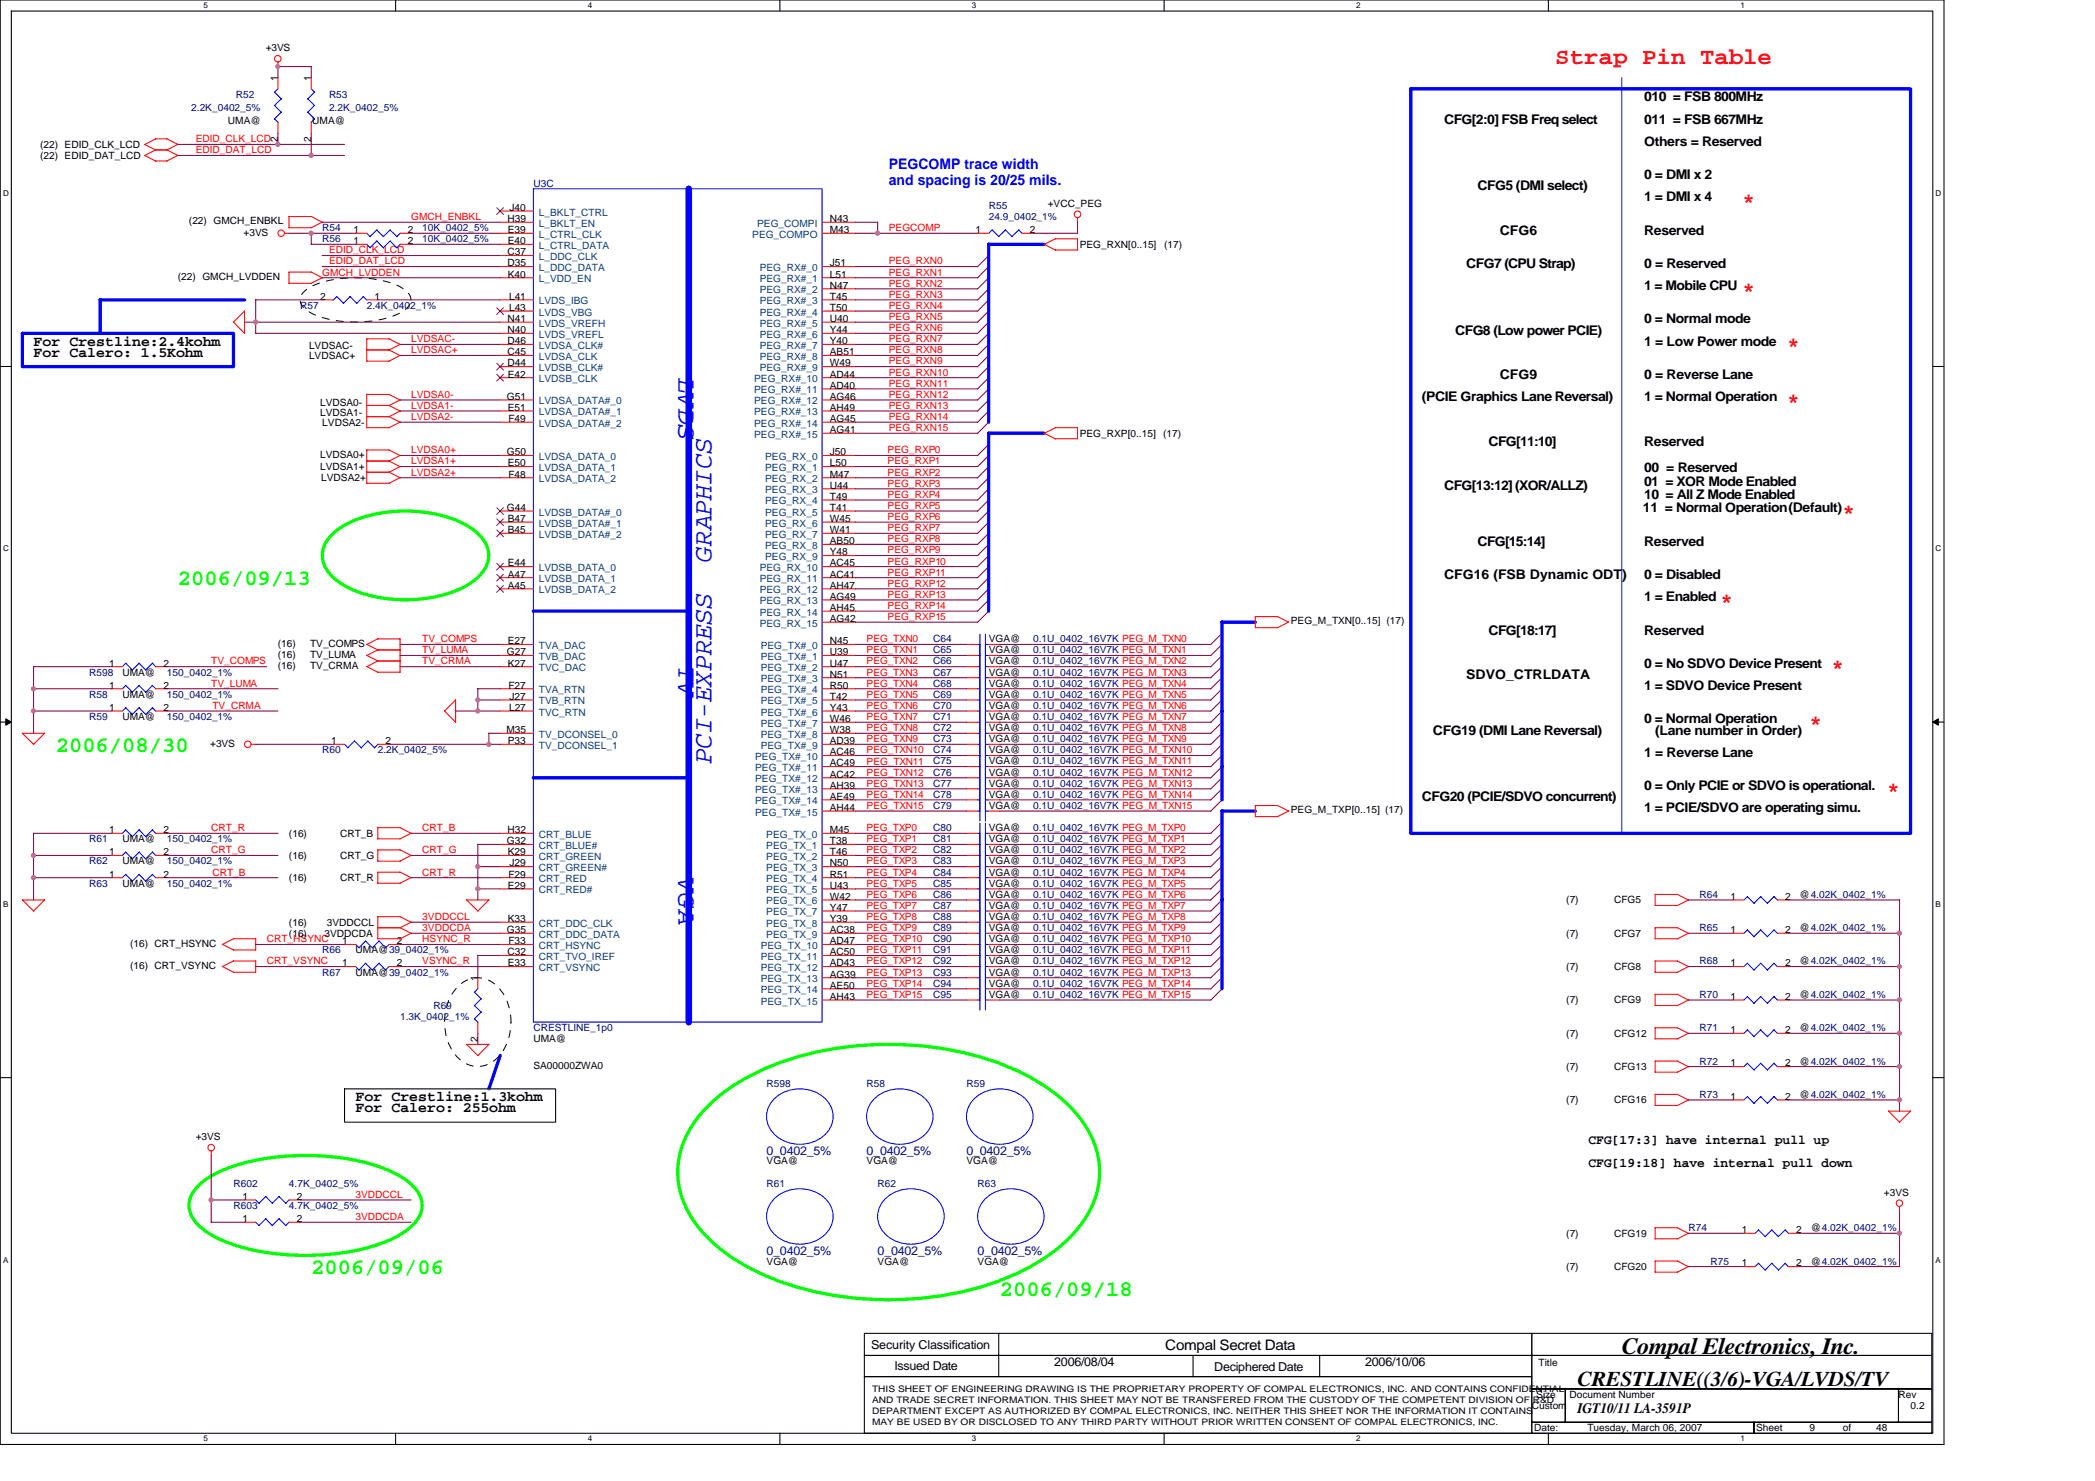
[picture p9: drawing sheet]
<svg xmlns="http://www.w3.org/2000/svg" width="297mm" height="210mm" viewBox="0 0 297 210" stroke-linecap="round" stroke-linejoin="round" font-family="sans-serif">
<defs><g id="words">
<g font-size="3.8" fill="#00f">
<text x="96.2" y="53.5" transform="rotate(90 96.2 53.5)">LVDS</text>
<text x="100.9" y="79.7" transform="rotate(-90 100.9 79.7)">GRAPHICS</text>
<text x="96.2" y="94.5" transform="rotate(90 96.2 94.5)">TV</text>
<text x="100.9" y="108.3" transform="rotate(-90 100.9 108.3)">PCI-EXPRESS</text>
<text x="96.2" y="124.4" transform="rotate(90 96.2 124.4)">VGA</text>
</g>
<g font-size="3.6" fill="#f00">
<text x="247.3" y="30.1">*</text>
<text x="247.3" y="42.7">*</text>
<text x="253.6" y="50.6">*</text>
<text x="253.6" y="58.5">*</text>
<text x="261.4" y="74.2">*</text>
<text x="244.1" y="86.8">*</text>
<text x="259.9" y="96.3">*</text>
<text x="256.7" y="104.1">*</text>
<text x="267.8" y="113.6">*</text>
</g>
<text font-size="3.3" fill="#f00" x="220.5" y="9">Strap Pin Table</text>
<text font-size="3.3" x="230" y="192">Compal Electronics, Inc.</text>
<g font-size="3.2" fill="#0f0">
<text x="25.2" y="83">2006/09/13</text>
<text x="7.9" y="106.6">2006/08/30</text>
<text x="44.1" y="180.6">2006/09/06</text>
<text x="141.8" y="183.7">2006/09/18</text>
</g>
<text font-size="3" x="223.6" y="196.4">CRESTLINE((3/6)-VGA/LVDS/TV</text>
<g font-size="2.1" fill="#00f">
<text x="126" y="23.9">PEGCOMP trace width</text>
<text x="126" y="26.3">and spacing is 20/25 mils.</text>
</g>
<g font-size="2.1">
<text x="4.8" y="50.5">For Calero: 1.5Kohm</text>
<text x="4.8" y="49">For Crestline:2.4kohm</text>
<text x="50.4" y="157.6">For Calero: 255ohm</text>
<text x="50.4" y="156.1">For Crestline:1.3kohm</text>
<text x="165.2" y="191.3">Compal Secret Data</text>
<text x="223.6" y="200.3">IGT10/11 LA-3591P</text>
</g>
<g font-size="1.9">
<text x="204.8" y="17.5">CFG[2:0] FSB Freq select</text>
<text x="233.1" y="14.4">010 = FSB 800MHz</text>
<text x="233.1" y="17.5">011 = FSB 667MHz</text>
<text x="233.1" y="20.6">Others = Reserved</text>
<text x="209.5" y="26.9">CFG5 (DMI select)</text>
<text x="233.1" y="25.4">0 = DMI x 2</text>
<text x="233.1" y="28.5">1 = DMI x 4</text>
<text x="212.6" y="33.3">CFG6</text>
<text x="233.1" y="33.3">Reserved</text>
<text x="207.9" y="38">CFG7 (CPU Strap)</text>
<text x="233.1" y="41.1">1 = Mobile CPU</text>
<text x="233.1" y="38">0 = Reserved</text>
<text x="206.3" y="47.4">CFG8 (Low power PCIE)</text>
<text x="233.1" y="45.8">0 = Normal mode</text>
<text x="212.6" y="53.7">CFG9</text>
<text x="233.1" y="49">1 = Low Power mode</text>
<text x="233.1" y="53.7">0 = Reverse Lane</text>
<text x="201.6" y="56.9">(PCIE Graphics Lane Reversal)</text>
<text x="233.1" y="56.9">1 = Normal Operation</text>
<text x="211" y="63.2">CFG[11:10]</text>
<text x="233.1" y="63.2">Reserved</text>
<text x="204.8" y="69.5">CFG[13:12] (XOR/ALLZ)</text>
<text x="233.1" y="68.8">01 = XOR Mode Enabled</text>
<text x="233.1" y="70.7">10 = All Z Mode Enabled</text>
<text x="233.1" y="67">00 = Reserved</text>
<text x="209.5" y="77.3">CFG[15:14]</text>
<text x="232.9" y="72.6">11 = Normal Operation(Default)</text>
<text x="233.1" y="77.3">Reserved</text>
<text x="204.8" y="82.1">CFG16 (FSB Dynamic ODT)</text>
<text x="233.1" y="82.1">0 = Disabled</text>
<text x="211" y="89.9">CFG[18:17]</text>
<text x="233.1" y="89.9">Reserved</text>
<text x="233.1" y="85.2">1 = Enabled</text>
<text x="233.1" y="94.7">0 = No SDVO Device Present</text>
<text x="207.9" y="96.2">SDVO_CTRLDATA</text>
<text x="233.1" y="97.8">1 = SDVO Device Present</text>
<text x="203.2" y="104.1">CFG19 (DMI Lane Reversal)</text>
<text x="233.1" y="107.3">1 = Reverse Lane</text>
<text x="233.1" y="102.5">0 = Normal Operation</text>
<text x="234.7" y="104.1">(Lane number in Order)</text>
<text x="201.6" y="113.6">CFG20 (PCIE/SDVO concurrent)</text>
<text x="233.1" y="112">0 = Only PCIE or SDVO is operational.</text>
<text x="233.1" y="115.1">1 = PCIE/SDVO are operating simu.</text>
<text x="225.2" y="162.2">CFG[17:3] have internal pull up</text>
<text x="225.2" y="165.4">CFG[19:18] have internal pull down</text>
</g>
<g font-size="1.7" fill="#000080">
<text x="108.7" y="163.7">0_0402_5%</text>
<text x="122.9" y="163.7">0_0402_5%</text>
<text x="137" y="163.7">0_0402_5%</text>
<text x="108.7" y="177.9">0_0402_5%</text>
<text x="124.4" y="177.9">0_0402_5%</text>
<text x="138.6" y="177.9">0_0402_5%</text>
</g>
<g font-size="1.7">
<text x="123.5" y="191.1">Security Classification</text>
<text x="126.8" y="194.1">Issued Date</text>
<text x="149.5" y="193.7">2006/08/04</text>
<text x="172.2" y="194.3">Deciphered Date</text>
<text x="193.6" y="193.7">2006/10/06</text>
</g>
<g font-size="1.4">
<text x="37.7" y="7.2">+3VS</text>
<text x="39.4" y="11.5" transform="rotate(-90 39.4 11.5)">1</text>
<text x="44.1" y="11.5" transform="rotate(-90 44.1 11.5)">1</text>
<text x="32.3" y="17.6">UMA@</text>
<text x="44.3" y="17.6">UMA@</text>
<text x="5.7" y="21">(22) EDID_CLK_LCD</text>
<text x="5.7" y="22.5">(22) EDID_DAT_LCD</text>
<text x="39.4" y="20.1" transform="rotate(-90 39.4 20.1)">2</text>
<text x="44.1" y="20.1" transform="rotate(-90 44.1 20.1)">2</text>
<text x="72.2" y="29.9">J40</text>
<text x="148.5" y="29.3">+VCC_PEG</text>
<text x="26.8" y="31.8">(22) GMCH_ENBKL</text>
<text x="34.5" y="33.4">+3VS</text>
<text x="50.1" y="34.6">1</text>
<text x="50.1" y="33">1</text>
<text x="57.8" y="34.6">2</text>
<text x="57.8" y="33">2</text>
<text x="71.9" y="31.5">H39</text>
<text x="72" y="33">E39</text>
<text x="72" y="34.6">E40</text>
<text x="117.7" y="31.5">N43</text>
<text x="117.7" y="33">M43</text>
<text x="138.3" y="33">1</text>
<text x="146" y="33">2</text>
<text x="153.1" y="35.1">PEG_RXN[0..15]</text>
<text x="165.1" y="35.1">(17)</text>
<text x="25.2" y="39.7">(22) GMCH_LVDDEN</text>
<text x="71.9" y="36.2">C37</text>
<text x="71.9" y="37.8">D35</text>
<text x="72" y="39.3">K40</text>
<text x="117.7" y="37.8">J51</text>
<text x="117.7" y="39.3">L51</text>
<text x="117.7" y="40.9">N47</text>
<text x="45.4" y="42.5">2</text>
<text x="53.1" y="42.5">1</text>
<text x="71.9" y="45.6">N41</text>
<text x="71.9" y="47.2">N40</text>
<text x="72.2" y="42.5">L41</text>
<text x="72.2" y="44.1">L43</text>
<text x="117.7" y="42.5">T45</text>
<text x="117.7" y="44.1">T50</text>
<text x="117.7" y="45.6">U40</text>
<text x="117.7" y="47.2">Y44</text>
<text x="43.8" y="50.9">LVDSAC+</text>
<text x="43.8" y="49.4">LVDSAC-</text>
<text x="71.9" y="48.8">D46</text>
<text x="71.9" y="50.4">C45</text>
<text x="71.9" y="51.9">D44</text>
<text x="72" y="53.5">E42</text>
<text x="117.7" y="48.8">Y40</text>
<text x="117.7" y="50.4">AB51</text>
<text x="117.7" y="51.9">W49</text>
<text x="117.7" y="53.5">AD44</text>
<text x="45.4" y="57.5">LVDSA0-</text>
<text x="45.4" y="58.9">LVDSA1-</text>
<text x="71.9" y="56.7">G51</text>
<text x="72" y="58.2">E51</text>
<text x="72.1" y="59.8">F49</text>
<text x="117.7" y="55.1">AD40</text>
<text x="117.7" y="56.7">AG46</text>
<text x="117.7" y="58.2">AH49</text>
<text x="117.7" y="59.8">AG45</text>
<text x="45.4" y="64.9">LVDSA0+</text>
<text x="45.7" y="60.3">LVDSA2-</text>
<text x="71.9" y="64.5">G50</text>
<text x="117.7" y="61.4">AG41</text>
<text x="117.7" y="64.5">J50</text>
<text x="153.1" y="61.9">PEG_RXP[0..15]</text>
<text x="164.9" y="61.9">(17)</text>
<text x="45.4" y="66.6">LVDSA1+</text>
<text x="45.5" y="68.2">LVDSA2+</text>
<text x="72" y="66.1">E50</text>
<text x="72.1" y="67.7">F48</text>
<text x="117.7" y="66.1">L50</text>
<text x="117.7" y="67.7">M47</text>
<text x="117.7" y="69.3">U44</text>
<text x="117.7" y="70.8">T49</text>
<text x="71.9" y="72.4">G44</text>
<text x="72" y="74">B47</text>
<text x="72" y="75.6">B45</text>
<text x="117.7" y="72.4">T41</text>
<text x="117.7" y="74">W45</text>
<text x="117.7" y="75.6">W41</text>
<text x="117.7" y="77.1">AB50</text>
<text x="72" y="81.9">A47</text>
<text x="72" y="83.4">A45</text>
<text x="72" y="80.3">E44</text>
<text x="117.7" y="78.7">Y48</text>
<text x="117.7" y="80.3">AC45</text>
<text x="117.7" y="81.9">AC41</text>
<text x="117.7" y="83.4">AH47</text>
<text x="117.7" y="85">AG49</text>
<text x="117.7" y="86.6">AH45</text>
<text x="117.7" y="88.2">AG42</text>
<text x="183" y="88.5">PEG_M_TXN[0..15] (17)</text>
<text x="15.5" y="94.5">1</text>
<text x="17.4" y="95.8">UMA@</text>
<text x="23.2" y="94.5">2</text>
<text x="39.4" y="93.2">(16)</text>
<text x="39.4" y="94.8">(16)</text>
<text x="39.4" y="91.7">(16)</text>
<text x="44" y="93.2">TV_LUMA</text>
<text x="44" y="94.8">TV_CRMA</text>
<text x="44" y="91.7">TV_COMPS</text>
<text x="71.9" y="92.9">G27</text>
<text x="72" y="91.3">E27</text>
<text x="72" y="94.5">K27</text>
<text x="117.7" y="91.3">N45</text>
<text x="117.7" y="92.9">U39</text>
<text x="117.7" y="94.5">U47</text>
<text x="140.2" y="92.6">VGA@</text>
<text x="140.2" y="94.2">VGA@</text>
<text x="140.2" y="91">VGA@</text>
<text x="140.2" y="95.8">VGA@</text>
<text x="15.5" y="100.8">1</text>
<text x="15.5" y="97.6">1</text>
<text x="17.4" y="98.9">UMA@</text>
<text x="23.2" y="100.8">2</text>
<text x="23.2" y="97.6">2</text>
<text x="72.1" y="97.6">F27</text>
<text x="72.2" y="100.8">L27</text>
<text x="72.2" y="99.2">J27</text>
<text x="117.7" y="96">N51</text>
<text x="117.7" y="97.6">R50</text>
<text x="117.7" y="99.2">T42</text>
<text x="117.7" y="100.8">Y43</text>
<text x="140.2" y="97.3">VGA@</text>
<text x="140.2" y="100.5">VGA@</text>
<text x="140.2" y="98.9">VGA@</text>
<text x="17.4" y="102">UMA@</text>
<text x="29.8" y="105.8">+3VS</text>
<text x="47" y="105.5">1</text>
<text x="54.7" y="105.5">2</text>
<text x="71.8" y="103.9">M35</text>
<text x="72" y="105.5">P33</text>
<text x="117.7" y="107.1">AC46</text>
<text x="117.7" y="102.3">W46</text>
<text x="117.7" y="103.9">W38</text>
<text x="117.7" y="105.5">AD39</text>
<text x="140.2" y="102">VGA@</text>
<text x="140.2" y="105.2">VGA@</text>
<text x="140.2" y="106.8">VGA@</text>
<text x="140.2" y="103.6">VGA@</text>
<text x="117.7" y="108.6">AC49</text>
<text x="117.7" y="110.2">AC42</text>
<text x="117.7" y="111.8">AH39</text>
<text x="117.7" y="113.3">AE49</text>
<text x="140.2" y="109.9">VGA@</text>
<text x="140.2" y="111.5">VGA@</text>
<text x="140.2" y="108.4">VGA@</text>
<text x="140.2" y="113.1">VGA@</text>
<text x="15.5" y="118.1">1</text>
<text x="17.4" y="119.4">UMA@</text>
<text x="23.2" y="118.1">2</text>
<text x="41" y="118.6">(16)</text>
<text x="48.2" y="118.6">CRT_B</text>
<text x="71.9" y="119.7">G32</text>
<text x="71.9" y="118.1">H32</text>
<text x="117.7" y="114.9">AH44</text>
<text x="117.7" y="118.1">M45</text>
<text x="117.7" y="119.7">T38</text>
<text x="140.2" y="117.8">VGA@</text>
<text x="140.2" y="119.4">VGA@</text>
<text x="140.2" y="114.6">VGA@</text>
<text x="183" y="115.3">PEG_M_TXP[0..15] (17)</text>
<text x="15.5" y="121.2">1</text>
<text x="15.5" y="124.4">1</text>
<text x="17.4" y="122.5">UMA@</text>
<text x="17.4" y="125.7">UMA@</text>
<text x="23.2" y="121.2">2</text>
<text x="23.2" y="124.4">2</text>
<text x="41" y="124.9">(16)</text>
<text x="41" y="121.7">(16)</text>
<text x="48.2" y="124.9">CRT_R</text>
<text x="48.2" y="121.7">CRT_G</text>
<text x="72" y="121.2">K29</text>
<text x="72" y="126">E29</text>
<text x="72.1" y="124.4">F29</text>
<text x="72.2" y="122.8">J29</text>
<text x="117.7" y="121.2">T46</text>
<text x="117.7" y="122.8">N50</text>
<text x="117.7" y="124.4">R51</text>
<text x="117.7" y="126">U43</text>
<text x="140.2" y="125.7">VGA@</text>
<text x="140.2" y="120.9">VGA@</text>
<text x="140.2" y="124.1">VGA@</text>
<text x="140.2" y="122.5">VGA@</text>
<text x="41" y="131.2">(16)</text>
<text x="46.3" y="131.2">3VDDCCL</text>
<text x="72" y="130.7">K33</text>
<text x="117.7" y="127.5">W42</text>
<text x="117.7" y="129.1">Y47</text>
<text x="117.7" y="130.7">Y39</text>
<text x="140.2" y="128.8">VGA@</text>
<text x="140.2" y="130.4">VGA@</text>
<text x="140.2" y="127.3">VGA@</text>
<text x="140.2" y="132">VGA@</text>
<text x="222.1" y="128">(7)</text>
<text x="228.9" y="128">CFG5</text>
<text x="245.4" y="127.5">1</text>
<text x="253.1" y="127.5">2</text>
<text x="255.1" y="127.3">@4.02K_0402_1%</text>
<text x="255.1" y="132">@4.02K_0402_1%</text>
<text x="18.5" y="134.2">(16) CRT_HSYNC</text>
<text x="18.5" y="137.3">(16) CRT_VSYNC</text>
<text x="41" y="132.8">(16)</text>
<text x="46" y="132.8">3VDDCDA</text>
<text x="48.5" y="137">1</text>
<text x="48.5" y="133.8">1</text>
<text x="50.4" y="135.1">UMA@39_0402_1%</text>
<text x="56.3" y="137">2</text>
<text x="56.3" y="133.8">2</text>
<text x="71.9" y="132.2">G35</text>
<text x="71.9" y="135.4">C32</text>
<text x="72" y="137">E33</text>
<text x="72.1" y="133.8">F33</text>
<text x="117.7" y="132.2">AC38</text>
<text x="117.7" y="133.8">AD47</text>
<text x="117.7" y="135.4">AC50</text>
<text x="117.7" y="137">AD43</text>
<text x="140.2" y="133.5">VGA@</text>
<text x="140.2" y="136.7">VGA@</text>
<text x="140.2" y="135.1">VGA@</text>
<text x="222.1" y="132.8">(7)</text>
<text x="222.1" y="137.5">(7)</text>
<text x="228.9" y="132.8">CFG7</text>
<text x="228.9" y="137.5">CFG8</text>
<text x="245.4" y="137">1</text>
<text x="245.4" y="132.2">1</text>
<text x="253.1" y="137">2</text>
<text x="253.1" y="132.2">2</text>
<text x="255.1" y="136.7">@4.02K_0402_1%</text>
<text x="50.4" y="138.3">UMA@39_0402_1%</text>
<text x="67.7" y="139" transform="rotate(-90 67.7 139)">1</text>
<text x="117.7" y="138.6">AG39</text>
<text x="117.7" y="140.1">AE50</text>
<text x="117.7" y="141.7">AH43</text>
<text x="140.2" y="141.4">VGA@</text>
<text x="140.2" y="139.8">VGA@</text>
<text x="140.2" y="138.3">VGA@</text>
<text x="222.1" y="142.2">(7)</text>
<text x="228.9" y="142.2">CFG9</text>
<text x="245.4" y="141.7">1</text>
<text x="253.1" y="141.7">2</text>
<text x="255.1" y="141.4">@4.02K_0402_1%</text>
<text x="67.7" y="147.6" transform="rotate(-90 67.7 147.6)">2</text>
<text x="75.6" y="147.7">UMA@</text>
<text x="222.1" y="146.9">(7)</text>
<text x="228.9" y="146.9">CFG12</text>
<text x="245.4" y="146.4">1</text>
<text x="253.1" y="146.4">2</text>
<text x="255.1" y="146.1">@4.02K_0402_1%</text>
<text x="75.6" y="151.5">SA00000ZWA0</text>
<text x="222.1" y="151.7">(7)</text>
<text x="228.9" y="151.7">CFG13</text>
<text x="245.4" y="155.9">1</text>
<text x="245.4" y="151.2">1</text>
<text x="253.1" y="155.9">2</text>
<text x="253.1" y="151.2">2</text>
<text x="255.1" y="155.6">@4.02K_0402_1%</text>
<text x="255.1" y="150.9">@4.02K_0402_1%</text>
<text x="27.7" y="161.6">+3VS</text>
<text x="222.1" y="156.4">(7)</text>
<text x="228.9" y="156.4">CFG16</text>
<text x="108.7" y="165">VGA@</text>
<text x="122.9" y="165">VGA@</text>
<text x="137" y="165">VGA@</text>
<text x="34.4" y="170.1">1</text>
<text x="34.4" y="173.2">1</text>
<text x="42.1" y="170.1">2</text>
<text x="42.1" y="173.2">2</text>
<text x="267.1" y="169.5">+3VS</text>
<text x="108.7" y="179.2">VGA@</text>
<text x="124.4" y="179.2">VGA@</text>
<text x="138.6" y="179.2">VGA@</text>
<text x="222.1" y="175.3">(7)</text>
<text x="228.9" y="175.3">CFG19</text>
<text x="247" y="179.5">1</text>
<text x="247" y="174.8">1</text>
<text x="254.7" y="179.5">2</text>
<text x="254.7" y="174.8">2</text>
<text x="256.7" y="174.5">@4.02K_0402_1%</text>
<text x="256.7" y="179.2">@4.02K_0402_1%</text>
<text x="222.1" y="180">(7)</text>
<text x="228.9" y="180">CFG20</text>
<text x="218.1" y="193.5">Title</text>
<text x="217.2" y="199.7">Custom</text>
<text x="217.5" y="202.8">Date:</text>
<text x="217.8" y="198.1">Size</text>
<text x="222.5" y="198.1">Document Number</text>
<text x="225.1" y="202.8">Tuesday, March 06, 2007</text>
<text x="249" y="202.8">Sheet</text>
<text x="256.6" y="202.8">9</text>
<text x="261.3" y="202.8">of</text>
<text x="266" y="202.8">48</text>
<text x="269.2" y="198.1">Rev</text>
<text x="270.9" y="199.7">0.2</text>
</g>
<g font-size="1.4" fill="#000080">
<text x="27.1" y="15.7">2.2K_0402_5%</text>
<text x="33.4" y="13.9">R52</text>
<text x="46.6" y="13.9">R53</text>
<text x="46.6" y="15.7">2.2K_0402_5%</text>
<text x="75.6" y="26.5">U3C</text>
<text x="140.2" y="29.6">R55</text>
<text x="45.7" y="34.3">R56</text>
<text x="45.7" y="32.8">R54</text>
<text x="59.9" y="34.3">10K_0402_5%</text>
<text x="59.9" y="32.8">10K_0402_5%</text>
<text x="140.2" y="31.2">24.9_0402_1%</text>
<text x="42.5" y="43.8">R57</text>
<text x="52" y="43.8">2.4K_0402_1%</text>
<text x="12.6" y="95.8">R598</text>
<text x="23.7" y="95.8">150_0402_1%</text>
<text x="132.3" y="92.6">C65</text>
<text x="132.3" y="94.2">C66</text>
<text x="132.3" y="91">C64</text>
<text x="132.3" y="95.8">C67</text>
<text x="146.5" y="92.6">0.1U_0402_16V7K PEG_M_TXN1</text>
<text x="146.5" y="94.2">0.1U_0402_16V7K PEG_M_TXN2</text>
<text x="146.5" y="91">0.1U_0402_16V7K PEG_M_TXN0</text>
<text x="146.5" y="95.8">0.1U_0402_16V7K PEG_M_TXN3</text>
<text x="12.6" y="98.9">R58</text>
<text x="23.7" y="98.9">150_0402_1%</text>
<text x="132.3" y="97.3">C68</text>
<text x="132.3" y="100.5">C70</text>
<text x="132.3" y="98.9">C69</text>
<text x="146.5" y="97.3">0.1U_0402_16V7K PEG_M_TXN4</text>
<text x="146.5" y="100.5">0.1U_0402_16V7K PEG_M_TXN6</text>
<text x="146.5" y="98.9">0.1U_0402_16V7K PEG_M_TXN5</text>
<text x="12.6" y="102">R59</text>
<text x="23.7" y="102">150_0402_1%</text>
<text x="45.7" y="106.8">R60</text>
<text x="53.6" y="106.8">2.2K_0402_5%</text>
<text x="132.3" y="102">C71</text>
<text x="132.3" y="105.2">C73</text>
<text x="132.3" y="106.8">C74</text>
<text x="132.3" y="103.6">C72</text>
<text x="146.5" y="102">0.1U_0402_16V7K PEG_M_TXN7</text>
<text x="146.5" y="105.2">0.1U_0402_16V7K PEG_M_TXN9</text>
<text x="146.5" y="106.8">0.1U_0402_16V7K PEG_M_TXN10</text>
<text x="146.5" y="103.6">0.1U_0402_16V7K PEG_M_TXN8</text>
<text x="132.3" y="109.9">C76</text>
<text x="132.3" y="111.5">C77</text>
<text x="132.3" y="108.4">C75</text>
<text x="132.3" y="113.1">C78</text>
<text x="146.5" y="109.9">0.1U_0402_16V7K PEG_M_TXN12</text>
<text x="146.5" y="111.5">0.1U_0402_16V7K PEG_M_TXN13</text>
<text x="146.5" y="108.4">0.1U_0402_16V7K PEG_M_TXN11</text>
<text x="146.5" y="113.1">0.1U_0402_16V7K PEG_M_TXN14</text>
<text x="12.6" y="119.4">R61</text>
<text x="23.7" y="119.4">150_0402_1%</text>
<text x="132.3" y="117.8">C80</text>
<text x="132.3" y="119.4">C81</text>
<text x="132.3" y="114.6">C79</text>
<text x="146.5" y="117.8">0.1U_0402_16V7K PEG_M_TXP0</text>
<text x="146.5" y="119.4">0.1U_0402_16V7K PEG_M_TXP1</text>
<text x="146.5" y="114.6">0.1U_0402_16V7K PEG_M_TXN15</text>
<text x="12.6" y="122.5">R62</text>
<text x="12.6" y="125.7">R63</text>
<text x="23.7" y="122.5">150_0402_1%</text>
<text x="23.7" y="125.7">150_0402_1%</text>
<text x="132.3" y="125.7">C85</text>
<text x="132.3" y="120.9">C82</text>
<text x="132.3" y="124.1">C84</text>
<text x="132.3" y="122.5">C83</text>
<text x="146.5" y="125.7">0.1U_0402_16V7K PEG_M_TXP5</text>
<text x="146.5" y="120.9">0.1U_0402_16V7K PEG_M_TXP2</text>
<text x="146.5" y="124.1">0.1U_0402_16V7K PEG_M_TXP4</text>
<text x="146.5" y="122.5">0.1U_0402_16V7K PEG_M_TXP3</text>
<text x="132.3" y="128.8">C87</text>
<text x="132.3" y="130.4">C88</text>
<text x="132.3" y="127.3">C86</text>
<text x="132.3" y="132">C89</text>
<text x="146.5" y="128.8">0.1U_0402_16V7K PEG_M_TXP7</text>
<text x="146.5" y="130.4">0.1U_0402_16V7K PEG_M_TXP8</text>
<text x="146.5" y="127.3">0.1U_0402_16V7K PEG_M_TXP6</text>
<text x="146.5" y="132">0.1U_0402_16V7K PEG_M_TXP9</text>
<text x="241" y="127.3">R64</text>
<text x="241" y="132">R65</text>
<text x="45.7" y="135.1">R66</text>
<text x="132.3" y="133.5">C90</text>
<text x="132.3" y="136.7">C92</text>
<text x="132.3" y="135.1">C91</text>
<text x="146.5" y="133.5">0.1U_0402_16V7K PEG_M_TXP10</text>
<text x="146.5" y="136.7">0.1U_0402_16V7K PEG_M_TXP12</text>
<text x="146.5" y="135.1">0.1U_0402_16V7K PEG_M_TXP11</text>
<text x="241" y="136.7">R68</text>
<text x="45.7" y="138.3">R67</text>
<text x="61.4" y="143">R69</text>
<text x="132.3" y="141.4">C95</text>
<text x="132.3" y="139.8">C94</text>
<text x="132.3" y="138.3">C93</text>
<text x="146.5" y="141.4">0.1U_0402_16V7K PEG_M_TXP15</text>
<text x="146.5" y="139.8">0.1U_0402_16V7K PEG_M_TXP14</text>
<text x="146.5" y="138.3">0.1U_0402_16V7K PEG_M_TXP13</text>
<text x="241" y="141.4">R70</text>
<text x="56.7" y="144.6">1.3K_0402_1%</text>
<text x="75.6" y="146.1">CRESTLINE_1p0</text>
<text x="241" y="146.1">R71</text>
<text x="108.7" y="154">R598</text>
<text x="122.9" y="154">R58</text>
<text x="137" y="154">R59</text>
<text x="241" y="155.6">R73</text>
<text x="241" y="150.9">R72</text>
<text x="33.1" y="168.2">R602</text>
<text x="33.1" y="171.3">R603</text>
<text x="41" y="168.2">4.7K_0402_5%</text>
<text x="41" y="171.3">4.7K_0402_5%</text>
<text x="108.7" y="168.2">R61</text>
<text x="124.4" y="168.2">R62</text>
<text x="138.6" y="168.2">R63</text>
<text x="239.4" y="174.5">R74</text>
<text x="242.5" y="179.2">R75</text>
</g>
<g font-size="1.4" fill="#f00">
<text x="27.7" y="20.2">EDID_CLK_LCD</text>
<text x="27.7" y="21.7">EDID_DAT_LCD</text>
<text x="46.6" y="35.9">EDID_CLK_LCD</text>
<text x="58.3" y="31.2">GMCH_ENBKL</text>
<text x="126" y="32.8">PEGCOMP</text>
<text x="45.7" y="39.1">GMCH_LVDDEN</text>
<text x="46.6" y="37.5">EDID_DAT_LCD</text>
<text x="126" y="37.5">PEG_RXN0</text>
<text x="126" y="39.1">PEG_RXN1</text>
<text x="126" y="40.6">PEG_RXN2</text>
<text x="126" y="42.2">PEG_RXN3</text>
<text x="126" y="43.8">PEG_RXN4</text>
<text x="126" y="46.9">PEG_RXN6</text>
<text x="126" y="45.4">PEG_RXN5</text>
<text x="58.3" y="48.5">LVDSAC-</text>
<text x="58.3" y="50.1">LVDSAC+</text>
<text x="126" y="51.6">PEG_RXN9</text>
<text x="126" y="48.5">PEG_RXN7</text>
<text x="126" y="50.1">PEG_RXN8</text>
<text x="126" y="53.2">PEG_RXN10</text>
<text x="58.3" y="56.4">LVDSA0-</text>
<text x="58.3" y="59.5">LVDSA2-</text>
<text x="58.3" y="58">LVDSA1-</text>
<text x="126" y="58">PEG_RXN13</text>
<text x="126" y="59.5">PEG_RXN14</text>
<text x="126" y="56.4">PEG_RXN12</text>
<text x="126" y="54.8">PEG_RXN11</text>
<text x="58.3" y="64.3">LVDSA0+</text>
<text x="58.3" y="65.8">LVDSA1+</text>
<text x="125.9" y="64.3">PEG_RXP0</text>
<text x="125.9" y="65.8">PEG_RXP1</text>
<text x="126" y="61.1">PEG_RXN15</text>
<text x="58.3" y="67.4">LVDSA2+</text>
<text x="125.9" y="67.4">PEG_RXP2</text>
<text x="125.9" y="69">PEG_RXP3</text>
<text x="125.9" y="70.5">PEG_RXP4</text>
<text x="125.9" y="72.1">PEG_RXP5</text>
<text x="125.9" y="73.7">PEG_RXP6</text>
<text x="125.9" y="76.9">PEG_RXP8</text>
<text x="125.9" y="75.3">PEG_RXP7</text>
<text x="125.9" y="78.4">PEG_RXP9</text>
<text x="125.9" y="81.6">PEG_RXP11</text>
<text x="125.9" y="83.1">PEG_RXP12</text>
<text x="125.9" y="80">PEG_RXP10</text>
<text x="125.9" y="86.3">PEG_RXP14</text>
<text x="125.9" y="87.9">PEG_RXP15</text>
<text x="125.9" y="84.7">PEG_RXP13</text>
<text x="29.9" y="94.2">TV_COMPS</text>
<text x="59.9" y="91">TV_COMPS</text>
<text x="59.9" y="92.6">TV_LUMA</text>
<text x="59.9" y="94.2">TV_CRMA</text>
<text x="122.9" y="92.6">PEG_TXN1</text>
<text x="122.9" y="91">PEG_TXN0</text>
<text x="122.9" y="94.2">PEG_TXN2</text>
<text x="122.9" y="95.8">PEG_TXN3</text>
<text x="29.9" y="97.3">TV_LUMA</text>
<text x="30.1" y="100.5">TV_CRMA</text>
<text x="122.9" y="97.3">PEG_TXN4</text>
<text x="122.9" y="100.5">PEG_TXN6</text>
<text x="122.9" y="98.9">PEG_TXN5</text>
<text x="122.9" y="106.8">PEG_TXN10</text>
<text x="122.9" y="102">PEG_TXN7</text>
<text x="122.9" y="103.6">PEG_TXN8</text>
<text x="122.9" y="105.2">PEG_TXN9</text>
<text x="122.9" y="109.9">PEG_TXN12</text>
<text x="122.9" y="111.5">PEG_TXN13</text>
<text x="122.9" y="113.1">PEG_TXN14</text>
<text x="122.9" y="108.4">PEG_TXN11</text>
<text x="29.9" y="117.8">CRT_R</text>
<text x="59.9" y="117.8">CRT_B</text>
<text x="122.9" y="114.6">PEG_TXN15</text>
<text x="122.9" y="117.8">PEG_TXP0</text>
<text x="122.9" y="119.4">PEG_TXP1</text>
<text x="29.9" y="120.9">CRT_G</text>
<text x="30.1" y="124.1">CRT_B</text>
<text x="59.9" y="124.1">CRT_R</text>
<text x="59.9" y="120.9">CRT_G</text>
<text x="122.9" y="124.1">PEG_TXP4</text>
<text x="122.9" y="125.7">PEG_TXP5</text>
<text x="122.9" y="120.9">PEG_TXP2</text>
<text x="122.9" y="122.5">PEG_TXP3</text>
<text x="59.9" y="132">3VDDCDA</text>
<text x="59.9" y="130.4">3VDDCCL</text>
<text x="122.9" y="130.4">PEG_TXP8</text>
<text x="122.9" y="132">PEG_TXP9</text>
<text x="122.9" y="127.3">PEG_TXP6</text>
<text x="122.9" y="128.8">PEG_TXP7</text>
<text x="37.8" y="136.7">CRT_VSYNC</text>
<text x="37.8" y="133.5">CRT_HSYNC</text>
<text x="59.9" y="133.5">HSYNC_R</text>
<text x="59.9" y="136.7">VSYNC_R</text>
<text x="122.9" y="136.7">PEG_TXP12</text>
<text x="122.9" y="133.5">PEG_TXP10</text>
<text x="122.9" y="135.1">PEG_TXP11</text>
<text x="122.9" y="141.4">PEG_TXP15</text>
<text x="122.9" y="139.8">PEG_TXP14</text>
<text x="122.9" y="138.3">PEG_TXP13</text>
<text x="50.4" y="169.8">3VDDCCL</text>
<text x="50.4" y="172.9">3VDDCDA</text>
</g>
<g font-size="1.4" fill="#004080">
<text x="76.4" y="33.7">L_CTRL_CLK</text>
<text x="76.4" y="35.3">L_CTRL_DATA</text>
<text x="76.4" y="32.1">L_BKLT_EN</text>
<text x="76.4" y="30.5">L_BKLT_CTRL</text>
<text x="106.7" y="33.7">PEG_COMPO</text>
<text x="107.4" y="32.1">PEG_COMPI</text>
<text x="76.4" y="36.9">L_DDC_CLK</text>
<text x="76.4" y="38.4">L_DDC_DATA</text>
<text x="76.4" y="40">L_VDD_EN</text>
<text x="107.7" y="38.4">PEG_RX#_0</text>
<text x="107.7" y="40">PEG_RX#_1</text>
<text x="107.7" y="41.6">PEG_RX#_2</text>
<text x="76.4" y="43.1">LVDS_IBG</text>
<text x="76.4" y="44.7">LVDS_VBG</text>
<text x="76.4" y="46.3">LVDS_VREFH</text>
<text x="76.4" y="47.9">LVDS_VREFL</text>
<text x="107.7" y="43.1">PEG_RX#_3</text>
<text x="107.7" y="44.7">PEG_RX#_4</text>
<text x="107.7" y="46.3">PEG_RX#_5</text>
<text x="107.7" y="47.9">PEG_RX#_6</text>
<text x="76.4" y="49.4">LVDSA_CLK#</text>
<text x="76.4" y="51">LVDSA_CLK</text>
<text x="76.4" y="52.6">LVDSB_CLK#</text>
<text x="107.7" y="49.4">PEG_RX#_7</text>
<text x="107.7" y="51">PEG_RX#_8</text>
<text x="107.7" y="52.6">PEG_RX#_9</text>
<text x="76.4" y="57.3">LVDSA_DATA#_0</text>
<text x="76.4" y="58.9">LVDSA_DATA#_1</text>
<text x="76.4" y="54.2">LVDSB_CLK</text>
<text x="106.9" y="54.2">PEG_RX#_10</text>
<text x="106.9" y="55.8">PEG_RX#_11</text>
<text x="106.9" y="57.3">PEG_RX#_12</text>
<text x="106.9" y="58.9">PEG_RX#_13</text>
<text x="76.4" y="60.5">LVDSA_DATA#_2</text>
<text x="76.4" y="65.2">LVDSA_DATA_0</text>
<text x="106.9" y="60.5">PEG_RX#_14</text>
<text x="106.9" y="62">PEG_RX#_15</text>
<text x="108.5" y="65.2">PEG_RX_0</text>
<text x="76.4" y="66.8">LVDSA_DATA_1</text>
<text x="76.4" y="68.3">LVDSA_DATA_2</text>
<text x="108.5" y="66.8">PEG_RX_1</text>
<text x="108.5" y="68.3">PEG_RX_2</text>
<text x="108.5" y="69.9">PEG_RX_3</text>
<text x="108.5" y="71.5">PEG_RX_4</text>
<text x="76.4" y="73.1">LVDSB_DATA#_0</text>
<text x="76.4" y="74.6">LVDSB_DATA#_1</text>
<text x="76.4" y="76.2">LVDSB_DATA#_2</text>
<text x="108.5" y="73.1">PEG_RX_5</text>
<text x="108.5" y="74.6">PEG_RX_6</text>
<text x="108.5" y="76.2">PEG_RX_7</text>
<text x="108.5" y="77.8">PEG_RX_8</text>
<text x="76.4" y="82.5">LVDSB_DATA_1</text>
<text x="76.4" y="80.9">LVDSB_DATA_0</text>
<text x="107.7" y="80.9">PEG_RX_10</text>
<text x="107.7" y="82.5">PEG_RX_11</text>
<text x="108.5" y="79.4">PEG_RX_9</text>
<text x="76.4" y="84.1">LVDSB_DATA_2</text>
<text x="107.7" y="84.1">PEG_RX_12</text>
<text x="107.7" y="85.7">PEG_RX_13</text>
<text x="107.7" y="87.2">PEG_RX_14</text>
<text x="107.7" y="88.8">PEG_RX_15</text>
<text x="76.4" y="92">TVA_DAC</text>
<text x="76.4" y="93.5">TVB_DAC</text>
<text x="76.4" y="95.1">TVC_DAC</text>
<text x="107.9" y="92">PEG_TX#_0</text>
<text x="107.9" y="93.5">PEG_TX#_1</text>
<text x="107.9" y="95.1">PEG_TX#_2</text>
<text x="76.4" y="98.3">TVA_RTN</text>
<text x="76.4" y="99.8">TVB_RTN</text>
<text x="76.4" y="101.4">TVC_RTN</text>
<text x="107.9" y="96.7">PEG_TX#_3</text>
<text x="107.9" y="98.3">PEG_TX#_4</text>
<text x="107.9" y="99.8">PEG_TX#_5</text>
<text x="107.9" y="101.4">PEG_TX#_6</text>
<text x="76.4" y="106.1">TV_DCONSEL_1</text>
<text x="76.4" y="104.6">TV_DCONSEL_0</text>
<text x="107.1" y="107.7">PEG_TX#_10</text>
<text x="107.9" y="103">PEG_TX#_7</text>
<text x="107.9" y="104.6">PEG_TX#_8</text>
<text x="107.9" y="106.1">PEG_TX#_9</text>
<text x="107.1" y="109.3">PEG_TX#_11</text>
<text x="107.1" y="110.9">PEG_TX#_12</text>
<text x="107.1" y="112.4">PEG_TX#_13</text>
<text x="76.4" y="118.7">CRT_BLUE</text>
<text x="107.1" y="114">PEG_TX#_14</text>
<text x="107.1" y="115.6">PEG_TX#_15</text>
<text x="108.6" y="118.7">PEG_TX_0</text>
<text x="76.4" y="120.3">CRT_BLUE#</text>
<text x="76.4" y="121.9">CRT_GREEN</text>
<text x="76.4" y="123.5">CRT_GREEN#</text>
<text x="76.4" y="125">CRT_RED</text>
<text x="108.6" y="120.3">PEG_TX_1</text>
<text x="108.6" y="121.9">PEG_TX_2</text>
<text x="108.6" y="123.5">PEG_TX_3</text>
<text x="108.6" y="125">PEG_TX_4</text>
<text x="76.4" y="131.3">CRT_DDC_CLK</text>
<text x="76.4" y="126.6">CRT_RED#</text>
<text x="108.6" y="126.6">PEG_TX_5</text>
<text x="108.6" y="128.2">PEG_TX_6</text>
<text x="108.6" y="129.8">PEG_TX_7</text>
<text x="108.6" y="131.3">PEG_TX_8</text>
<text x="76.4" y="132.9">CRT_DDC_DATA</text>
<text x="76.4" y="134.5">CRT_HSYNC</text>
<text x="76.4" y="136.1">CRT_TVO_IREF</text>
<text x="76.4" y="137.6">CRT_VSYNC</text>
<text x="107.9" y="134.5">PEG_TX_10</text>
<text x="107.9" y="136.1">PEG_TX_11</text>
<text x="107.9" y="137.6">PEG_TX_12</text>
<text x="108.6" y="132.9">PEG_TX_9</text>
<text x="107.9" y="139.2">PEG_TX_13</text>
<text x="107.9" y="140.8">PEG_TX_14</text>
<text x="107.9" y="142.4">PEG_TX_15</text>
</g>
<g font-size="1.3">
<text x="123.7" y="197.4">THIS SHEET OF ENGINEERING DRAWING IS THE PROPRIETARY PROPERTY OF COMPAL ELECTRONICS, INC. AND CONTAINS CONFIDENTIAL</text>
<text x="123.7" y="198.9">AND TRADE SECRET INFORMATION. THIS SHEET MAY NOT BE TRANSFERED FROM THE CUSTODY OF THE COMPETENT DIVISION OF R&amp;D</text>
<text x="123.7" y="200.4">DEPARTMENT EXCEPT AS AUTHORIZED BY COMPAL ELECTRONICS, INC. NEITHER THIS SHEET NOR THE INFORMATION IT CONTAINS</text>
<text x="123.7" y="201.9">MAY BE USED BY OR DISCLOSED TO ANY THIRD PARTY WITHOUT PRIOR WRITTEN CONSENT OF COMPAL ELECTRONICS, INC.</text>
</g>
<g font-size="1.1">
<text x="28.8" y="1.2">5</text>
<text x="83.3" y="1.2">4</text>
<text x="137.8" y="1.2">3</text>
<text x="192.3" y="1.2">2</text>
<text x="246.8" y="1.2">1</text>
<text x=".4" y="27.8">D</text>
<text x="274.4" y="27.8">D</text>
<text x=".4" y="78.1">C</text>
<text x="274.4" y="78.1">C</text>
<text x=".4" y="128.5">B</text>
<text x="274.4" y="128.5">B</text>
<text x=".4" y="178.9">A</text>
<text x="274.4" y="178.9">A</text>
<text x="28.8" y="204.3">5</text>
<text x="83.3" y="204.3">4</text>
<text x="137.8" y="204.3">3</text>
<text x="192.3" y="204.3">2</text>
<text x="246.8" y="204.3">1</text>
</g>
</g></defs>
<path d="M0 0h275.6v204.7h-275.6zM1.6 1.6h272.4v201.5h-272.4z" fill="none" stroke="#000" stroke-width=".15"/>
<g fill="#fff">
<path d="M28.8 .1h.7v1.3h-.7z"/>
<path d="M28.8 203.3h.7v1.3h-.7z"/>
</g>
<path d="M56.1 0v1.6M56.1 203.1v1.6" fill="none" stroke="#000" stroke-width=".15"/>
<g fill="#fff">
<path d="M83.3 .1h.6v1.3h-.6z"/>
<path d="M83.3 203.3h.6v1.3h-.6z"/>
</g>
<path d="M110.6 0v1.6M110.6 203.1v1.6" fill="none" stroke="#000" stroke-width=".15"/>
<g fill="#fff">
<path d="M137.8 .1h.6v1.3h-.6z"/>
<path d="M137.8 203.3h.6v1.3h-.6z"/>
</g>
<path d="M165.1 0v1.6M165.1 203.1v1.6" fill="none" stroke="#000" stroke-width=".15"/>
<g fill="#fff">
<path d="M192.3 .1h.6v1.3h-.6z"/>
<path d="M192.3 203.3h.6v1.3h-.6z"/>
</g>
<path d="M219.5 0v1.6M219.5 203.1v1.6" fill="none" stroke="#000" stroke-width=".15"/>
<g fill="#fff">
<path d="M246.8 .1h.6v1.3h-.6z"/>
<path d="M246.8 203.3h.6v1.3h-.6z"/>
<path d="M.4 26.8h.8v1.2h-.8z"/>
<path d="M274.4 26.8h.8v1.2h-.8z"/>
<path d="M.4 77.1h.8v1.3h-.8z"/>
<path d="M274.4 77.1h.8v1.3h-.8z"/>
</g>
<path d="M0 51.9h1.6M274 51.9h1.6" fill="none" stroke="#000" stroke-width=".15"/>
<g fill="#fff">
<path d="M.4 127.5h.8v1.3h-.8z"/>
<path d="M274.4 127.5h.8v1.3h-.8z"/>
</g>
<path d="M0 102.3h1.6M274 102.3h1.6" fill="none" stroke="#000" stroke-width=".15"/>
<path d="M.8 101.9l.8 .4-.8 .5zM274 102.3l.8-.4v.9z" fill="#000" stroke="#000" stroke-width=".14"/>
<g fill="#fff">
<path d="M.4 177.9h.8v1.3h-.8z"/>
<path d="M274.4 177.9h.8v1.3h-.8z"/>
</g>
<g fill="none" stroke="#000" stroke-width=".15">
<path d="M0 152.7h1.6M48.8 154.3h30v4.7h-30zM274 152.7h1.6M122.6 189h94.6v3.1h-94.6zM122.6 192.1h94.6v3h-94.6zM122.6 195.1h94.6v8h-94.6zM141.6 189v6.1M169.2 192.1v3M187.1 192.1v3M217.2 189h56.7v3.1h-56.7zM217.2 192.1h56.7v4.7h-56.7zM217.2 196.8h4.7v4.8h-4.7z"/>
<path d="M221.9 196.8h47.3v4.8h-47.3zM269.2 196.8h4.7v4.8h-4.7zM217.2 201.6h31.5v1.5h-31.5zM248.7 201.6h25.2v1.5h-25.2z"/>
</g>
<g fill="none" stroke="#00f" stroke-width=".47">
<path d="M200 12.6h70.9v105.5h-70.9zM140.2 34.6h7.9M140.2 34.6v25.2M3.2 47.2h29.9v4.8h-29.9zM34.7 42.5h-20.5v4.8M140.2 61.4h7.9M140.2 61.4v25.2M75.6 86.6h22.1M173.2 88.2h4.8M173.3 88.2v25.2M75.6 110.2h22.1M178 115l-4.7-.1v25.2"/>
<path d="M70.9 149.6l-1.6 4.7"/>
</g>
<g fill="none" stroke="#00f" stroke-width=".15">
<path d="M38.9 13.1l1 .9M38.9 14.9l1 1M38.9 16.8l.5 .5M39.4 12.6l-.5 .5M39.9 14l-1 1M39.9 15.9l-1 1M43.6 14l1 1M43.6 15.9l1 1M44.1 12.6l.5 .5M44.6 13.1l-1 .9M44.6 14.9l-1 1M44.6 16.8l-.5 .5"/>
<path d="M230 11v107.1M52 34.6l.5 .5M52 33.1l.5 .4M53.4 34.2l1 .9M53.4 32.6l1 .9M53.4 34.1l-.9 1M53.4 32.6l-.9 .9M55.3 34.2l1 .9M55.3 32.6l1 .9M55.3 34.1l-.9 1M55.3 32.6l-.9 .9M56.7 33l-.4 .5"/>
<path d="M56.7 34.6l-.4 .5M75.6 26.8h41v118.1h-41zM140.7 32.6l-.5 .5M142.6 32.6l.9 .9M142.6 32.6l-1 .9-.9-.9M144.4 32.6l.5 .5M144.5 32.6l-1 .9M47.7 42l1 1M47.7 42l-.4 .5M49.6 42l1 1 .9-1M49.6 42l-.9 1M51.5 42l.5 .5"/>
<path d="M17.8 94l-.4 .5M17.8 97.1l-.4 .5M19.7 94l-.9 1-1-1M19.7 97.1l-.9 1-1-.9M21.6 94l.5 .5M21.6 97.2l.5 .4M21.6 94l-.9 1-1-1M21.6 97.1l-.9 1-1-.9M138.6 97.6h.4M138.6 92.9h.4M138.6 99.2h.4M138.6 94.5h.4"/>
<path d="M138.6 91.3h.4M138.6 96.1h.4M138.9 89.9v26.5M139.7 97.6h.5M139.7 92.9h.5M139.7 99.2h.5M139.7 94.5h.5M139.7 91.3h.5M139.7 96.1h.5M139.7 89.9v26.5M17.4 118.1l.4-.5 1 1M17.8 100.3l-.4 .5"/>
<path d="M19.7 117.6l1 1M19.7 100.3l-.9 1-1-1M19.7 117.6l-.9 1M21.6 100.3l.5 .5M21.6 100.3l-.9 1-1-1M22.1 118.1l-.5-.5-.9 1M48.8 105.5l.5 .5M50.3 105l.9 1M50.3 105l-1 1M52.2 105l.9 1M52.2 105l-1 1M53.6 105.5l-.5 .5"/>
<path d="M138.6 102.4h.4M138.6 118.1h.4M138.6 105.5h.4M138.6 119.7h.4M138.6 110.2h.4M138.6 111.8h.4M138.6 100.8h.4M138.6 108.6h.4M138.6 113.4h.4M138.6 115h.4M138.6 107.1h.4M138.6 103.9h.4"/>
<path d="M138.9 116.7v26.5M139.7 102.4h.5M139.7 118.1h.5M139.7 105.5h.5M139.7 119.7h.5M139.7 110.2h.5M139.7 111.8h.5M139.7 100.8h.5M139.7 108.6h.5M139.7 113.4h.5M139.7 115h.5M139.7 107.1h.5"/>
<path d="M139.7 103.9h.5M139.7 116.7v26.5M17.4 121.2l.4-.4 1 1M17.4 124.4l.4-.5 1 1M19.7 120.8l1 1M19.7 123.9l1 1M19.7 120.8l-.9 .9M19.7 123.9l-.9 1M22.1 121.3l-.5-.5-.9 .9M22.1 124.4l-.5-.5-.9 1M50.4 137l.5 .5M50.4 133.9l.5 .4"/>
<path d="M51.8 136.5l1 1M51.8 133.4l1 .9M51.9 136.5l-1 1M51.9 133.3l-1 1M53.7 136.5l1 1M53.7 133.4l1 .9M53.8 136.5l-1 1M53.8 133.3l-1 1M55.2 137l-.5 .5M55.2 133.8l-.5 .5M138.6 129.1h.4M138.6 133.9h.4"/>
<path d="M138.6 126h.4M138.6 121.2h.4M138.6 137h.4M138.6 130.7h.4M138.6 127.6h.4M138.6 124.4h.4M138.6 135.4h.4M138.6 132.3h.4M138.6 122.8h.4M138.6 138.6h.4M139.7 129.1h.5M139.7 133.9h.5"/>
<path d="M139.7 126h.5M139.7 121.2h.5M139.7 137h.5M139.7 130.7h.5M139.7 127.6h.5M139.7 124.4h.5M139.7 135.4h.5M139.7 132.3h.5M139.7 122.8h.5M139.7 138.6h.5M247.3 127.6l.5-.5 .9 .9 1-.9 .9 .9 .9-.9 .5 .5M247.3 132.3l.5-.5 .9 1"/>
<path d="M247.8 136.5l.9 1M247.8 136.5l-.5 .5M248.7 132.8l1-1 .9 1M249.6 136.5l1 1M249.7 136.5l-1 1M251.5 136.5l.5 .5M251.5 136.5l-.9 1M252 132.3l-.5-.5-.9 1M67.3 140.6l.9 1-1 .9M67.3 142.5l.9 1-1 .9M67.3 144.4l.5 .5M67.8 140.1l-.6 .6"/>
<path d="M109.8 155.7a5.3 5.3 0 0 1 7.7 .6 3.6 3.6 0 0 1-1.7 5.3 5.1 5.1 0 0 1-6.8-2 3.4 3.4 0 0 1 .8-3.9zM124 155.7a5.3 5.3 0 0 1 7.6 .6 3.6 3.6 0 0 1-1.7 5.3 5.1 5.1 0 0 1-6.7-2 3.4 3.4 0 0 1 .8-3.9zM138.1 155.7a5.3 5.3 0 0 1 7.7 .6 3.6 3.6 0 0 1-1.7 5.3 5.1 5.1 0 0 1-6.8-2 3.4 3.4 0 0 1 .8-3.9zM138.6 141.7h.4M138.6 140.1h.4M139.7 141.7h.5M139.7 140.1h.5M247.8 150.7l.9 1M247.8 141.2l-.5 .5M247.8 155.4l-.5 .5M247.8 145.9l-.5 .6M247.8 150.7l-.5 .5"/>
<path d="M249.6 150.7l1 1M249.7 141.2l-1 1-.9-1M249.7 155.4l-1 1-.9-1M249.7 145.9l-1 1-.9-.9M249.7 150.7l-1 .9M251.5 141.2l.5 .6M251.5 155.4l.5 .5M251.5 146l.5 .5M251.5 150.7l.5 .5M251.5 141.2l-.9 1-1-1M251.5 155.4l-.9 1-1-1M251.5 145.9l-.9 1-1-.9"/>
<path d="M251.5 150.7l-.9 .9M36.3 170.1l.4 .5M36.3 173.2l.4 .5M36.7 170.5l1-.9 .9 1M36.7 173.7l1-1 .9 1M39.6 169.6l.9 1M39.6 172.7l.9 1M39.6 169.6l-1 .9M39.6 172.7l-1 1M41 170.1l-.5 .4M41 173.2l-.5 .5M109.8 169.9a5.3 5.3 0 0 1 7.7 .5 3.6 3.6 0 0 1-1.7 5.4 5.1 5.1 0 0 1-6.8-2 3.4 3.4 0 0 1 .8-3.9z"/>
<path d="M125.5 169.9a5.3 5.3 0 0 1 7.7 .5 3.6 3.6 0 0 1-1.7 5.4 5.1 5.1 0 0 1-6.8-2 3.4 3.4 0 0 1 .8-3.9zM139.7 169.9a5.3 5.3 0 0 1 7.7 .5 3.6 3.6 0 0 1-1.7 5.4 5.1 5.1 0 0 1-6.8-2 3.4 3.4 0 0 1 .8-3.9zM248.9 179.5l.4-.5 1 1M248.9 174.8l.4-.5 1 1M250.3 175.3l.9-1 1 1M253.6 179.5l-.5-.5-.9 1M253.6 174.8l-.5-.5-.9 1M250.3 180l.9-1 1 1"/>
</g>
<path d="M42.9 41.5a8.2 8.2 0 0 1 5-2 16 16 0 0 1 8.8 1.2 2.37 2.37 0 0 1 1.6 1.8 2.37 2.37 0 0 1-1.6 1.8 16.3 16.3 0 0 1-12.6 0 2.37 2.37 0 0 1-1.6-1.8l.1-.5zM65 139.8a3.9 3.9 0 0 1 6.1 .6 7.7 7.7 0 0 1-.6 9.5 3.9 3.9 0 0 1-6.1-.6 7.8 7.8 0 0 1 .6-9.5z" fill="none" stroke="#000" stroke-width=".14" stroke-dasharray="1 1 1 1 1 1 1 1"/>
<path d="M47.3 75.5a14.2 14.2 0 0 1 8.6-3 17.9 17.9 0 0 1 10.9 2.4 5 5 0 0 1 2.5 3.8 4.7 4.7 0 0 1-2.5 3.9 18.3 18.3 0 0 1-12.5 2.2 13.6 13.6 0 0 1-7-2.9 3.9 3.9 0 0 1 0-6.4zM100.6 156.6a30.7 30.7 0 0 1 13.8-7.2 47 47 0 0 1 29.3 2.1 22.2 22.2 0 0 1 10.7 8.9 11.6 11.6 0 0 1-.8 12.8 24.9 24.9 0 0 1-11.8 8.3 46.7 46.7 0 0 1-33.5-.8 22.2 22.2 0 0 1-10.7-8.9 11.6 11.6 0 0 1 .8-12.7l1-1.3zM28.5 167.7a17.2 17.2 0 0 1 7.5-3.2 35.7 35.7 0 0 1 17.7 .8 10.2 10.2 0 0 1 5.7 3.9 3.4 3.4 0 0 1-.5 4 13.5 13.5 0 0 1-6.7 3.6 35.6 35.6 0 0 1-19.2-.4 10.2 10.2 0 0 1-5.8-3.9 3.4 3.4 0 0 1 .6-4.1z" fill="none" stroke="#0f0" stroke-width=".47"/>
<g fill="none" stroke="#f00" stroke-width=".15">
<path d="M22.1 19.7h1.6M22.1 19.7l-1.6 .8M23.6 19.7l1.6 .8-1.5 .8h-1.6M39.4 8.8v.7M39.4 11v1.6M39.4 17.3v1.6M44.1 11v1.6M44.1 17.3v1.6M20.5 20.5l1.6 .8-1.6 .8M23.6 21.2l1.6 .8M25.2 22l-1.5 .8h-1.6l-1.6-.8M40.3 33.1h.7"/>
<path d="M41 30.7h3.1M41 38.6h3.1M41 30.7v1.6h3.2M41 38.6v1.6h3.2M44.1 30.7l1.6 .8M44.1 38.5l1.6 .9M45.7 31.5l-1.6 .8M45.7 39.3l-1.6 .9M50.4 33.1h1.6M50.4 34.6h1.6M56.7 33.1h1.6M56.7 34.6h1.6"/>
<path d="M70.9 33.1h4.7M70.9 31.5h4.7M70.9 37.8h4.7M70.9 39.4h4.7M70.9 34.6h4.7M70.9 36.2h4.7M70.9 29.9h4.7M116.6 33.1h4.7M116.6 31.5h4.7M116.6 37.8h4.7M116.6 39.4h4.7M138.6 33.1h1.6"/>
<path d="M144.9 33.1h1.6M148.1 34.6l1.6 .9 3.1-.1M149.6 33.8h3.2M149.6 33.8l-1.6 .8M152.8 30.9v.6M152.8 33.8v1.6M33.1 45.7l1.6 1.6M34.7 44.1v3.1M34.7 44.1l-1.6 1.6M45.7 42.5h1.6M52 57.5h3.2M52 49.6h3.2"/>
<path d="M52 59.1h3.2M52 42.5h1.6M52 48v3.2h3.2M52 55.9v4.7M52 55.9h3.2M52 48h3.2M55.1 59l1.6 .8M55.2 55.9l1.5 .8M55.2 49.6l1.5 .8M55.2 48l1.5 .8M55.2 57.5l1.5 .8M56.7 56.7l-1.6 .8"/>
<path d="M56.7 50.4l-1.6 .8M56.7 48.8l-1.6 .8M56.7 58.3l-1.6 .8M56.7 59.8l-1.5 .8M70.9 42.5h4.7M70.9 44.1h4.7M70.9 45.7h4.7M70.9 47.2h4.7M70.9 48.8h4.7M70.9 50.4h4.7M70.9 52h4.7M70.9 53.5h4.7"/>
<path d="M70.9 56.7h4.7M70.9 58.3h4.7M70.9 59.8h4.7M116.6 42.5h4.7M116.6 40.9h4.7M116.6 44.1h4.7M116.6 45.7h4.7M116.6 47.2h4.7M116.6 48.8h4.7M116.6 50.4h4.7M116.6 52h4.7M116.6 53.5h4.7"/>
<path d="M116.6 55.1h4.7M116.6 56.7h4.7M116.6 58.3h4.7M116.6 59.8h4.7M52 65.3h3.2M52 66.9h3.2M52 60.6h3.2M52 68.5h3.2M55.1 66.9l1.6 .8M55.2 63.8l1.5 .8M55.2 65.3l1.5 .8M55.2 63.8h-3.2v4.7"/>
<path d="M56.7 64.6l-1.6 .8M56.7 66.1l-1.6 .9M56.7 67.7l-1.5 .8M70.9 64.6h4.7M70.9 66.1h4.7M70.9 67.7h4.7M70.9 72.4h4.7M70.9 74h4.7M70.9 75.6h4.7M116.6 61.4h4.7M116.6 64.6h4.7M116.6 66.1h4.7"/>
<path d="M116.6 67.7h4.7M116.6 69.3h4.7M116.6 70.9h4.7M116.6 72.4h4.7M116.6 74h4.7M116.6 75.6h4.7M116.6 77.2h4.7M116.6 78.7h4.7M148.1 61.4l1.6 .8M149.6 60.6h3.2v1.6M149.6 60.6l-1.6 .8M149.6 62.2h3.2"/>
<path d="M15.8 97.6h1.6M15.8 94.5h1.6M22.1 97.6h1.6M22.1 94.5h1.6M52 91.3l1.5 .8h3.2M52 92.9l1.5 .8h3.2M53.6 90.6h3.1M53.6 92.1l-1.6 .8M53.6 93.7l-1.6 .8M53.6 90.5l-1.6 .8M56.7 90.6v4.7h-3.2l-1.5-.8M64.6 99.2v3.2"/>
<path d="M64.6 99.2l-1.6 1.6M70.9 97.6h4.7M70.9 80.3h4.7M70.9 81.9h4.7M70.9 83.5h4.7M70.9 91.3h4.7M70.9 99.2h4.7M70.9 92.9h4.7M70.9 94.5h4.7M116.6 97.6h4.7M116.6 80.3h4.7M116.6 81.9h4.7"/>
<path d="M116.6 83.5h4.7M116.6 85h4.7M116.6 86.6h4.7M116.6 88.2h4.7M116.6 91.3h4.7M116.6 96.1h4.7M116.6 99.2h4.7M116.6 92.9h4.7M116.6 94.5h4.7M137 97.6h1.6M137 91.3h1.6M137 96.1h1.6"/>
<path d="M137 99.2h1.6M137 92.9h1.6M137 94.5h1.6M140.2 97.6h1.6M140.2 91.3h1.6M140.2 96.1h1.6M140.2 99.2h1.6M140.2 92.9h1.6M140.2 94.5h1.6M181.1 87.4l1.6 .8M181.1 87.4h-3.1v1.6h3.2M182.7 88.2l-1.6 .8"/>
<path d="M6.3 103.9h-3.1l1.6 1.6M6.3 103.9l-1.5 1.6M15.8 100.8h1.6M15.8 118.1h1.6M22.1 100.8h1.6M22.1 118.1h1.6M35.6 105.5h.7M47.3 105.5h1.5M53.6 105.5h1.6M53.6 118.9h3.1M58.3 118.1l-1.6-.8h-3.1v1.6M58.3 118.1l-1.6 .8"/>
<path d="M63 100.8l1.6 1.6M70.9 105.5h4.7M70.9 103.9h4.7M70.9 100.8h4.7M70.9 118.1h4.7M70.9 119.7h4.7M116.6 105.5h4.7M116.6 103.9h4.7M116.6 107.1h4.7M116.6 100.8h4.7M116.6 102.4h4.7M116.6 108.6h4.7"/>
<path d="M116.6 110.2h4.7M116.6 111.8h4.7M116.6 113.4h4.7M116.6 115h4.7M116.6 118.1h4.7M116.6 119.7h4.7M137 105.5h1.6M137 103.9h1.6M137 107.1h1.6M137 100.8h1.6M137 102.4h1.6M137 108.6h1.6"/>
<path d="M137 110.2h1.6M137 111.8h1.6M137 113.4h1.6M137 115h1.6M137 118.1h1.6M137 119.7h1.6M140.2 105.5h1.6M140.2 103.9h1.6M140.2 107.1h1.6M140.2 100.8h1.6M140.2 102.4h1.6M140.2 108.6h1.6"/>
<path d="M140.2 110.2h1.6M140.2 111.8h1.6M140.2 113.4h1.6M140.2 115h1.6M140.2 118.1h1.6M140.2 119.7h1.6M178 115.7h3.2M181.1 114.2l1.6 .8-1.6 .7M181.1 114.2h-3.1v1.6M6.3 127.6h-3.1l1.6 1.5M6.3 127.5l-1.5 1.6M15.8 121.2h1.6"/>
<path d="M15.8 124.4h1.6M22.1 121.2h1.6M22.1 124.4h1.6M31.5 133.8l1.6 .8M31.5 137l1.6 .8M33.1 134.6h3.2M33.1 137.8h3.2M33.1 133.1h3.2v1.6M33.1 136.2h3.2v1.6M33.1 133l-1.6 .9M33.1 136.2l-1.6 .8M48.8 137h1.6"/>
<path d="M48.8 133.9h1.6M53.5 131.5h3.2M53.6 122h3.1M55.2 137h1.5M55.2 133.9h1.5M56.7 131.5l1.6 .8M56.7 129.9l1.6 .8M56.7 129.9h-3.1v3.2h3.1l1.6-.8M58.3 124.4l-1.6-.8h-3.1v1.6h3.1M58.3 121.2l-1.6-.7h-3.1v1.6M58.3 130.7l-1.6 .8M58.3 124.4l-1.6 .8"/>
<path d="M58.3 121.2l-1.6 .8M66.1 127.5l1.6 1.6 1.6-1.5h-3.1M67.8 138.6v1.5M70.9 137h4.7M70.9 133.9h4.7M70.9 126h4.7M70.9 121.2h4.7M70.9 122.8h4.7M70.9 124.4h4.7M70.9 130.7h4.7M70.9 132.3h4.7M70.9 135.4h4.7"/>
<path d="M116.6 127.6h4.7M116.6 137h4.7M116.6 129.1h4.7M116.6 133.9h4.7M116.6 126h4.7M116.6 121.2h4.7M116.6 122.8h4.7M116.6 124.4h4.7M116.6 130.7h4.7M116.6 132.3h4.7M116.6 135.4h4.7M116.6 138.6h4.7"/>
<path d="M137 127.6h1.6M137 137h1.6M137 129.1h1.6M137 133.9h1.6M137 126h1.6M137 121.2h1.6M137 122.8h1.6M137 124.4h1.6M137 130.7h1.6M137 132.3h1.6M137 135.4h1.6M137 138.6h1.6"/>
<path d="M140.2 127.6h1.6M140.2 137h1.6M140.2 129.1h1.6M140.2 133.9h1.6M140.2 126h1.6M140.2 121.2h1.6M140.2 122.8h1.6M140.2 124.4h1.6M140.2 130.7h1.6M140.2 132.3h1.6M140.2 135.4h1.6M140.2 138.6h1.6"/>
<path d="M234.7 137.8h3.1M234.7 136.2h3.1M234.7 136.2v1.6M237.8 131.5l1.6 .8-1.6 .8h-3.1M237.8 136.2l1.6 .8-1.6 .8M237.8 126.8l1.6 .8M237.8 131.5h-3.1v1.6M237.8 126.8l-3.1-.1v1.6M239.4 127.6l-1.6 .8-3.1-.1M245.7 127.6h1.6M245.7 137h1.6M245.7 132.3h1.6"/>
<path d="M252 127.6h1.6M252 137h1.6M252 132.3h1.6M66.1 148h3.2M66.2 148l1.6 1.6M67.8 144.9v1.6M69.3 148l-1.5 1.6M116.6 141.7h4.7M116.6 140.1h4.7M137 141.7h1.6M137 140.1h1.6M140.2 141.7h1.6"/>
<path d="M140.2 140.1h1.6M234.7 152h3.1M234.7 156.7h3.1M234.7 150.4h3.1M234.7 140.9v1.6M234.7 145.6v1.6M234.7 150.4v1.6M234.7 155.1v1.6M234.7 155.1h3.1M234.7 140.9h3.1M234.7 145.7h3.1M237.8 150.4l1.6 .8-1.6 .8"/>
<path d="M237.8 155.1l1.6 .8M237.8 140.9l1.6 .9-1.6 .7h-3.1M237.8 145.7l1.6 .8-1.6 .8-3.1-.1M239.4 155.9l-1.6 .8M245.7 141.7h1.6M245.7 155.9h1.6M245.7 146.5h1.6M245.7 151.2h1.6M252 141.7h1.6M252 155.9h1.6M252 146.5h1.6M252 151.2h1.6"/>
<path d="M267.7 157.5l1.6 1.5M267.8 157.5h3.1M270.9 157.5l-1.6 1.6M29.9 163.1v.7M34.7 170.1h1.6M34.7 173.2h1.6M41 170.1h1.5M41 173.2h1.5M234.7 175.6h3.1M237.8 174l1.6 .8M237.8 178.7l1.6 .8M237.8 174h-3.1v1.6"/>
<path d="M237.8 178.7h-3.1v1.6M239.4 174.8l-1.6 .8M239.4 179.5l-1.6 .8h-3.1M247.3 179.5h1.6M247.3 174.8h1.6M253.6 179.5h1.5M253.6 174.8h1.5M269.3 171v.7"/>
<circle cx="39.4" cy="8.3" r=".46"/>
<circle cx="39.9" cy="33" r=".46"/>
<circle cx="152.8" cy="30.4" r=".47"/>
<circle cx="35.1" cy="105.5" r=".47"/>
<circle cx="29.9" cy="162.7" r=".46"/>
<circle cx="269.3" cy="170.5" r=".46"/>
</g>
<path d="M97.7 26.8v118.1" fill="none" stroke="#00f" stroke-width=".93"/>
<g fill="none" stroke="#804000" stroke-width=".14">
<path d="M70.4 29.4l1 1M71.4 29.4l-1 1M70.4 43.6l1 1M70.4 51.5l1 1M70.4 53.1l1 .9M71.4 43.6l-1 1M71.4 51.5l-1 1M71.4 53.1l-1 .9M70.4 72l1 .9M70.4 73.5l1 1M70.4 75.1l1 1M70.4 79.8l1 1"/>
<path d="M71.4 72l-1 .9M71.4 73.5l-1 1M71.4 75.1l-1 1M71.4 79.8l-1 1M70.4 81.4l1 1M70.4 83l1 .9M71.4 81.4l-1 1M71.4 83l-1 .9"/>
</g>
<g fill="none" stroke="#800040" stroke-width=".15">
<path d="M39.4 9.4h4.7v1.6M39.4 9.4v1.6M39.4 18.9v1.6M44.1 18.9v3.1M25.2 22h23.6M25.2 20.5h23.6M41 33.1h9.4M44.1 34.6h6.3M44.1 33v1.6M45.7 39.4h25.2M45.7 31.5h25.2M45.7 37.8h25.2"/>
<path d="M45.7 36.2h25.2M58.3 33.1h12.6M58.3 34.6h12.6M121.3 33.1h17.3M121.3 39.4h17.3M121.3 31.5h3.1M121.3 37.8h17.3M124.4 31.5v1.6M140.2 36.2l-1.6 1.6M140.2 37.8l-1.6 1.6M140.2 39.4l-1.6 1.6M152.8 31.5v1.6h-6.3"/>
<path d="M34.6 45.7h36.3M36.2 42.5h9.5M36.2 47.2h34.7M36.3 42.5v4.7M53.5 42.5h17.4M56.7 56.7h14.2M56.7 48.8h14.2M56.7 50.4h14.2M56.7 59.8h14.2M56.7 58.3h14.2M121.3 42.5h17.3M121.3 45.7h17.3"/>
<path d="M121.3 56.7h17.3M121.3 48.8h17.3M121.3 50.4h17.3M121.3 59.8h17.3M121.3 58.3h17.3M121.3 44.1h17.3M121.3 47.2h17.3M121.3 52h17.3M121.3 40.9h17.3M121.3 53.5h17.3M121.3 55.1h17.3M140.2 40.9l-1.6 1.6"/>
<path d="M140.2 42.5l-1.6 1.6M140.2 44.1l-1.6 1.6M140.2 45.7l-1.6 1.6M140.2 47.2l-1.6 1.6M140.2 48.8l-1.6 1.6M140.2 50.4l-1.6 1.6M140.2 52l-1.6 1.6M140.2 53.5l-1.6 1.6M140.2 55.1l-1.6 1.6M140.2 56.7l-1.6 1.6M140.2 58.3l-1.6 1.6M140.2 59.8l-1.6 1.6"/>
<path d="M56.7 64.6h14.2M56.7 67.7h14.2M56.7 66.1h14.2M121.3 64.6h17.3M121.3 67.7h17.3M121.3 66.1h17.3M121.3 69.3h17.3M121.3 72.4h17.3M121.3 74h17.3M121.3 77.2h17.3M121.3 78.7h17.3M121.3 61.4h17.3"/>
<path d="M121.3 70.9h17.3M121.3 75.6h17.3M140.2 63l-1.6 1.6M140.2 64.6l-1.6 1.5M140.2 66.1l-1.6 1.6M140.2 67.7l-1.6 1.6M140.2 69.3l-1.6 1.6M140.2 70.9l-1.6 1.6M140.2 72.4l-1.6 1.6M140.2 74l-1.6 1.6M140.2 75.6l-1.6 1.6M140.2 77.2l-1.6 1.6"/>
<path d="M140.2 78.7l-1.6 1.6M4.7 97.6h11.1M15.8 94.5h-11.1l.1 9.4M23.6 94.5h14.2M23.6 97.6h15.8M56.7 92.9h14.2M56.7 94.5h14.2M56.7 91.3h14.2M67.7 97.6h3.2M67.7 99.2h3.2M67.8 97.6v3.2M121.3 92.9h15.7"/>
<path d="M121.3 94.5h15.7M121.3 97.6h15.7M121.3 81.9h17.3M121.3 83.5h17.3M121.3 86.6h17.3M121.3 88.2h17.3M121.3 80.3h17.3M121.3 85h17.3M121.3 96.1h15.7M121.3 91.3h15.7M121.3 99.2h15.7M140.2 80.3l-1.6 1.6"/>
<path d="M140.2 81.9l-1.6 1.6M140.2 83.5l-1.6 1.5M140.2 85l-1.6 1.6M140.2 86.6l-1.6 1.6M141.7 97.6h30M173.3 94.5l-1.6 1.6h-30M173.3 99.2l-1.6 1.6M173.3 96.1l-1.6 1.5M173.3 89.7l-1.6 1.7-30-.1M173.3 97.6l-1.6 1.6h-30M173.3 91.3l-1.6 1.6h-30M173.3 92.9l-1.6 1.6h-30"/>
<path d="M4.7 118.1h11.1M4.7 100.8h11.1M4.8 118.1v9.5M23.6 118.1h15.8M23.6 100.8h15.8M36.2 105.5h11.1M55.1 105.5h15.8M58.3 118.1h12.6M64.6 100.8h6.3M69.3 103.9h1.6M69.3 103.9v1.6M70.9 119.7h-3.1v7.9"/>
<path d="M121.3 105.5h15.7M121.3 103.9h15.7M121.3 118.1h15.7M121.3 119.7h15.7M121.3 100.8h15.7M121.3 107.1h15.7M121.3 102.4h15.7M121.3 110.2h15.7M121.3 113.4h15.7M121.3 115h15.7M121.3 108.6h15.7M121.3 111.8h15.7"/>
<path d="M141.7 105.5h30M141.7 103.9h30M141.7 118.1h30M141.7 119.7h30M141.7 100.8h30M141.7 107.1h30M141.7 110.2h30M141.7 113.4h30M141.7 115h30M141.7 108.6h30M141.7 111.8h30M173.3 118.1l-1.6 1.6"/>
<path d="M173.3 119.7l-1.6 1.6M173.3 116.5l-1.6 1.6M173.3 107.1l-1.6 1.6M173.3 102.4l-1.6 1.5M173.3 105.5l-1.6 1.6M173.3 100.8l-1.6 1.6h-30M173.3 108.6l-1.6 1.7M173.3 103.9l-1.6 1.6M173.3 111.8l-1.6 1.6M173.3 113.4l-1.6 1.6M173.3 110.2l-1.6 1.6M4.7 124.4h11.1"/>
<path d="M4.7 121.2h11.1M23.6 124.4h15.8M23.6 121.2h15.8M36.2 133.9h12.6M36.2 137h12.6M56.7 133.9h14.2M56.7 137h14.2M58.3 124.4h12.6M58.3 121.2h12.6M58.3 132.3h12.6M58.3 130.7h12.6M67.7 135.4h3.2"/>
<path d="M67.7 126h3.2M67.7 122.8h3.2M67.8 135.4v3.2M121.3 135.4h15.7M121.3 133.9h15.7M121.3 137h15.7M121.3 124.4h15.7M121.3 121.2h15.7M121.3 132.3h15.7M121.3 130.7h15.7M121.3 138.6h15.7M121.3 126h15.7"/>
<path d="M121.3 127.6h15.7M121.3 129.1h15.7M121.3 122.8h15.7M141.7 133.9h30M141.7 124.4h30M141.7 121.2h30M141.7 130.7h30M141.7 126h30M141.7 127.6h30M141.7 122.8h30M173.3 124.4l-1.6 1.6M173.3 137l-1.6 1.6h-30"/>
<path d="M173.3 133.9l-1.6 1.5h-30M173.3 127.6l-1.6 1.5h-30M173.3 122.8l-1.6 1.6M173.3 132.3l-1.6 1.6M173.3 126l-1.6 1.6M173.3 130.7l-1.6 1.6h-30M173.3 135.4l-1.6 1.6h-30M173.3 138.6l-1.6 1.6-30-.1M173.3 121.2l-1.6 1.7M173.3 129.1l-1.6 1.6M239.4 137h6.3M239.4 132.3h6.3"/>
<path d="M239.4 127.6h6.3M253.6 137h15.7M253.6 132.3h15.7M253.6 127.6h15.7v29.9M67.8 146.4v1.6M121.3 141.7h15.7M121.3 140.1h15.7M173.3 140.1l-1.6 1.7-30-.1M239.4 141.7h6.3M239.4 151.2h6.3M239.4 146.5h6.3M239.4 155.9h6.3"/>
<path d="M253.6 141.7h15.7M253.6 151.2h15.7M253.6 146.5h15.7M253.6 155.9h15.7M29.9 170.1h4.8M29.9 173.2h4.8M29.9 163.8v9.4M42.5 170.1h15.8M42.5 173.2h15.8M239.4 179.5h7.9M239.4 174.8h7.9M255.1 174.8h14.2"/>
<path d="M269.3 171.6v7.9h-14.2"/>
</g>
<g fill="#f0f" stroke="#f0f" stroke-width=".15">
<circle cx="36.2" cy="45.6" r=".31"/>
<circle cx="69.3" cy="105.5" r=".3"/>
<circle cx="44.1" cy="33" r=".31"/>
<circle cx="67.7" cy="99.2" r=".31"/>
<circle cx="67.7" cy="126" r=".3"/>
<circle cx="4.7" cy="124.4" r=".31"/>
<circle cx="124.4" cy="33" r=".31"/>
<circle cx="67.7" cy="122.8" r=".31"/>
<circle cx="67.7" cy="100.8" r=".31"/>
<circle cx="4.8" cy="121.2" r=".3"/>
<circle cx="269.3" cy="141.7" r=".3"/>
<circle cx="269.3" cy="137" r=".3"/>
<circle cx="269.3" cy="174.8" r=".31"/>
<circle cx="269.3" cy="151.2" r=".31"/>
<circle cx="269.3" cy="132.3" r=".31"/>
<circle cx="269.3" cy="155.9" r=".31"/>
<circle cx="269.3" cy="146.4" r=".31"/>
<circle cx="4.7" cy="100.8" r=".31"/>
<circle cx="4.8" cy="97.6" r=".3"/>
<circle cx="44.1" cy="22" r=".31"/>
<circle cx="39.4" cy="9.4" r=".3"/>
<circle cx="39.4" cy="20.5" r=".3"/>
<circle cx="29.9" cy="170.1" r=".31"/>
</g>
<use href="#words"/>
</svg>
